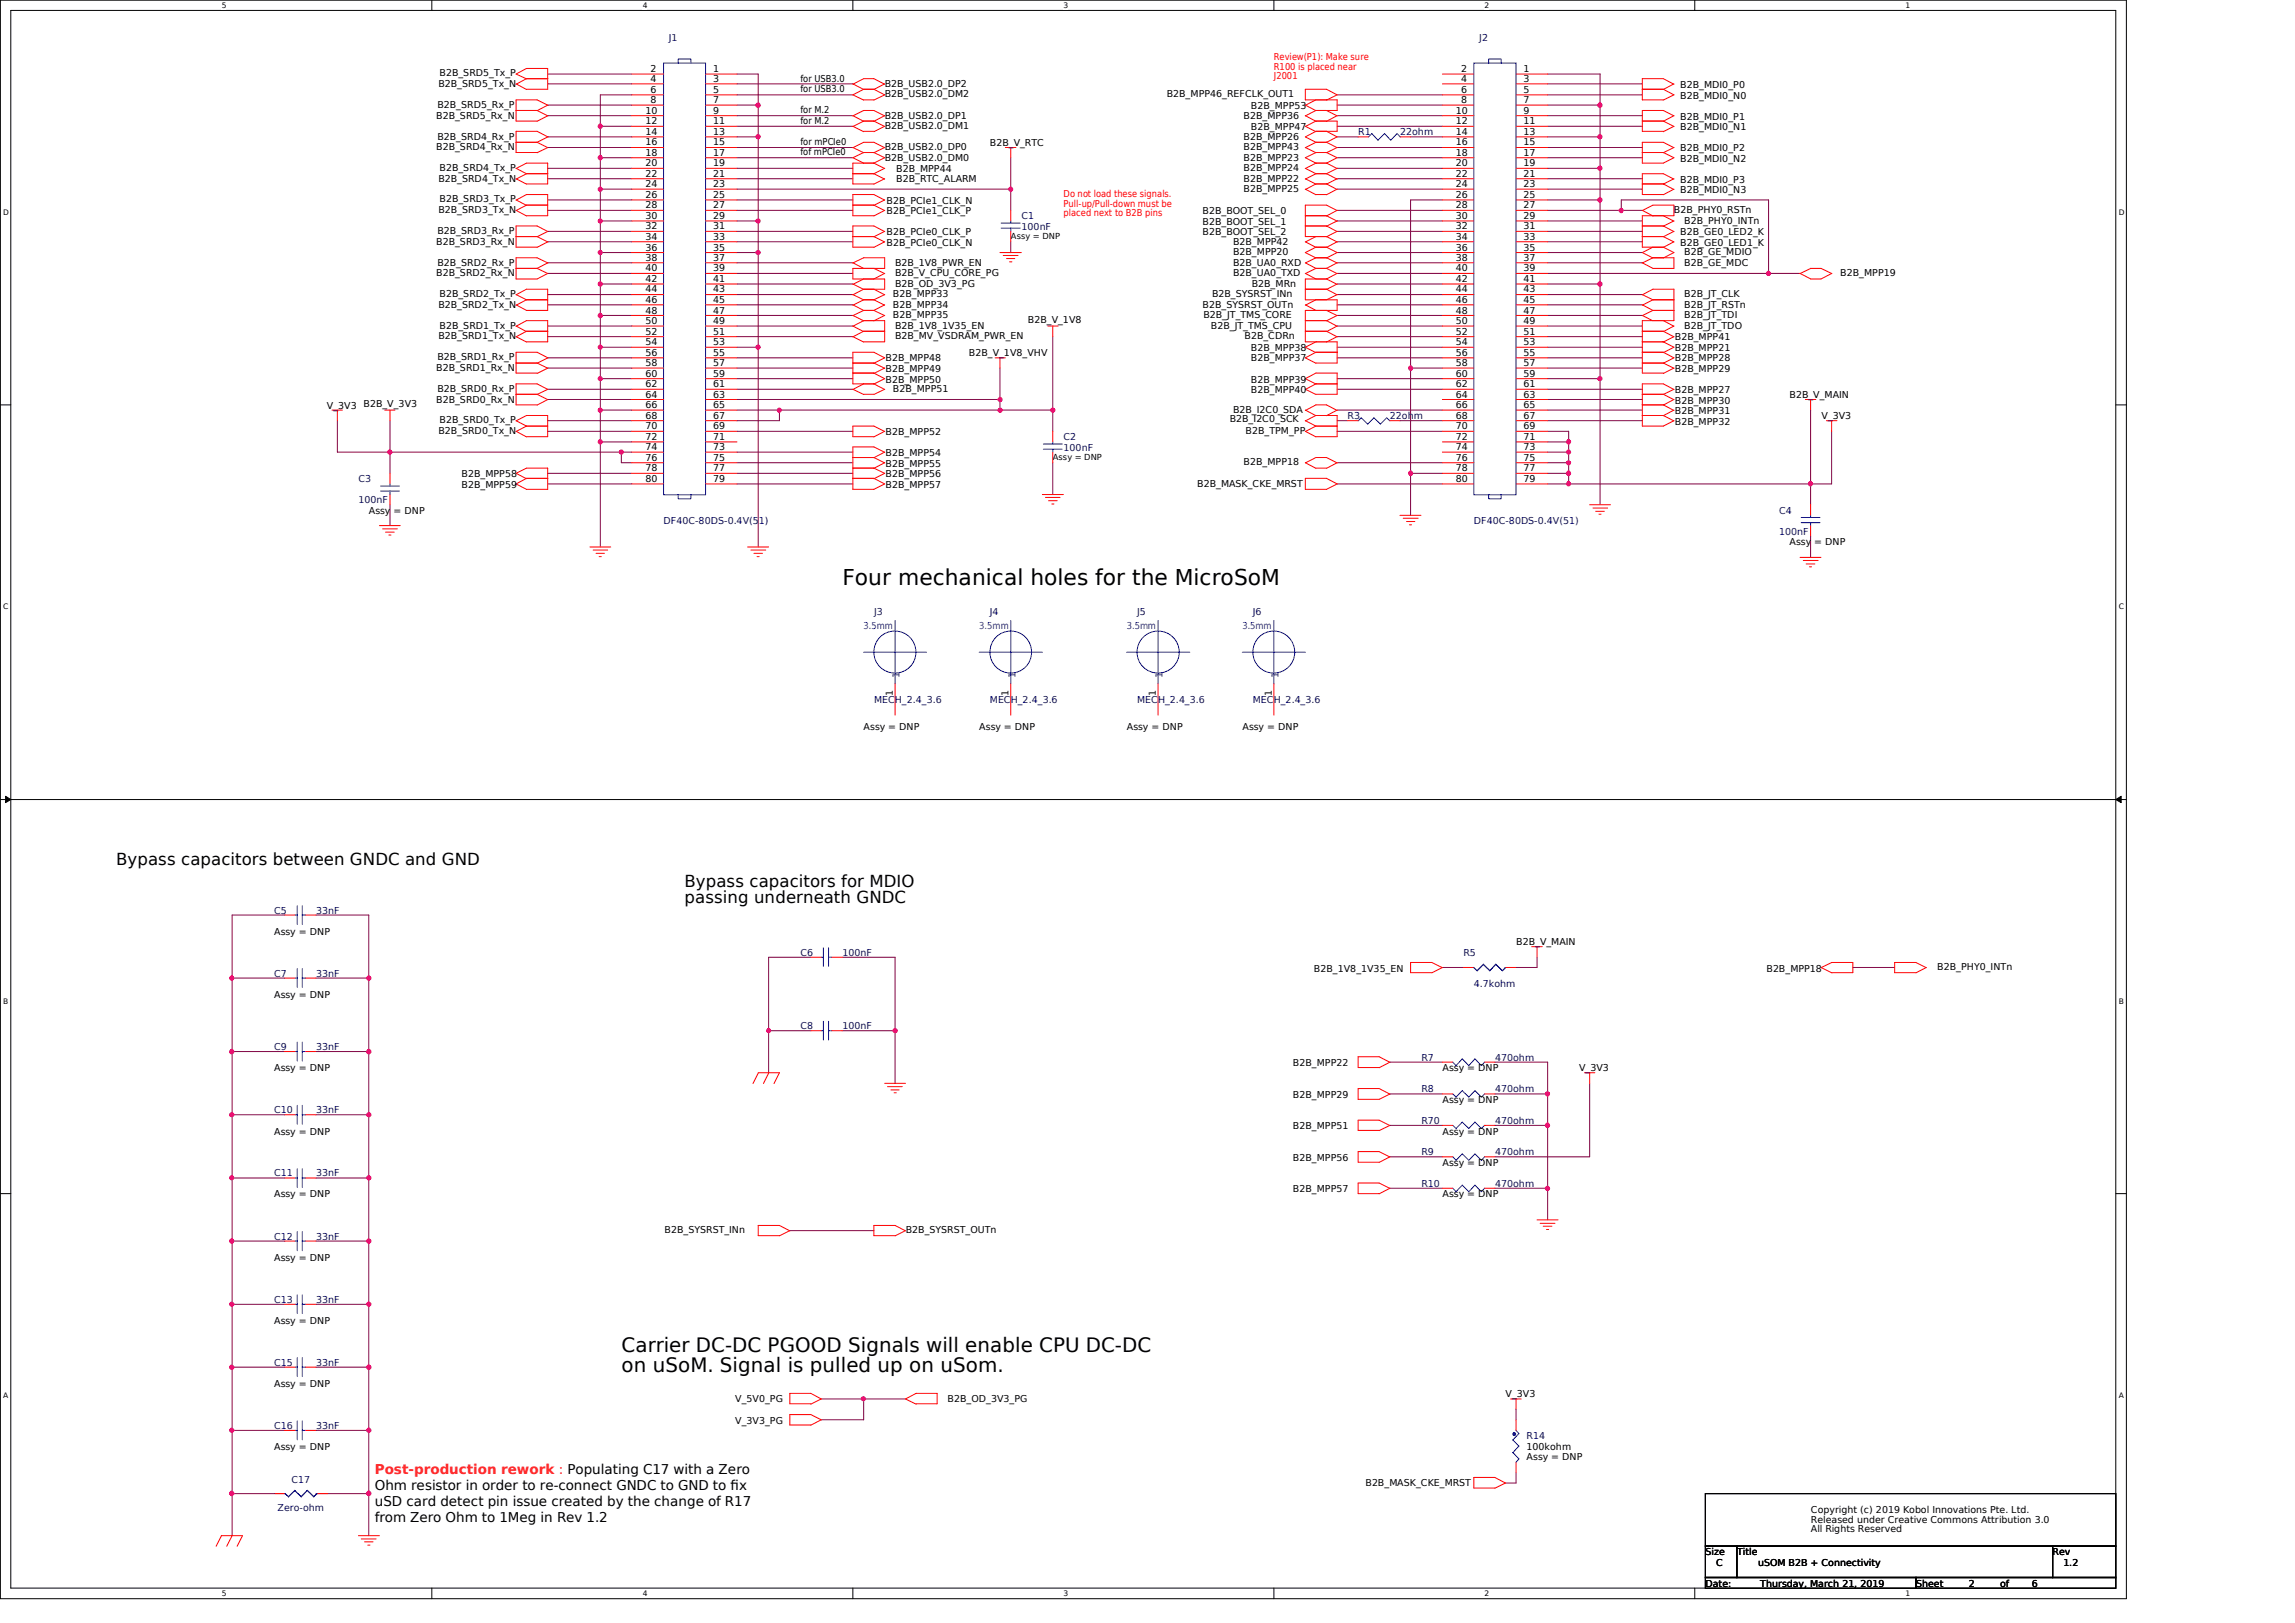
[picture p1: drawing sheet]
<svg xmlns="http://www.w3.org/2000/svg" width="420mm" height="297mm" viewBox="0 0 420 297" stroke-linecap="round" stroke-linejoin="round" font-family="sans-serif">
<defs><g id="words">
<text font-size="4" x="154.2" y="107.1">Four mechanical holes for the MicroSoM</text>
<g font-size="3.6">
<text x="113.7" y="247.4">Carrier DC-DC PGOOD Signals will enable CPU DC-DC</text>
<text x="113.7" y="251.1">on uSoM. Signal is pulled up on uSom.</text>
</g>
<g font-size="3">
<text x="21.3" y="158.3">Bypass capacitors between GNDC and GND</text>
<text x="125.3" y="162.2">Bypass capacitors for MDIO</text>
<text x="125.3" y="165.2">passing underneath GNDC</text>
</g>
<text font-size="2.5" fill="#ed1c24" x="68.6" y="269.8">Post-production rework : Populating C17 with a Zero</text>
<g font-size="2.5">
<text x="68.6" y="272.7">Ohm resistor in order to re-connect GNDC to GND to f</text>
<text x="68.6" y="275.5">uSD card detect pin issue created by the change of R17</text>
<text x="133.7" y="272.7">ix</text>
<text x="68.6" y="278.4">from Zero Ohm to 1Meg in Rev 1.2</text>
</g>
<g font-size="1.7" fill="#000080">
<text x="122.4" y="7.4">J1</text>
<text x="270.7" y="7.4">J2</text>
<text x="248.5" y="24.8">R1</text>
<text x="256.2" y="24.8">22ohm</text>
<text x="186.9" y="40.1">C1</text>
<text x="186.9" y="42.1">100nF</text>
<text x="246.6" y="76.7">R3</text>
<text x="254.4" y="76.7">22ohm</text>
<text x="194.6" y="80.5">C2</text>
<text x="194.6" y="82.5">100nF</text>
<text x="65.6" y="88.3">C3</text>
<text x="65.6" y="92.1">100nF</text>
<text x="121.4" y="96">DF40C-80DS-0.4V(51)</text>
<text x="269.7" y="96">DF40C-80DS-0.4V(51)</text>
<text x="325.6" y="94">C4</text>
<text x="325.6" y="97.9">100nF</text>
<text x="159.9" y="112.5">J3</text>
<text x="181.2" y="112.5">J4</text>
<text x="208.1" y="112.5">J5</text>
<text x="229.3" y="112.5">J6</text>
<text x="159.9" y="128.7">MECH_2.4_3.6</text>
<text x="181.2" y="128.7">MECH_2.4_3.6</text>
<text x="208.1" y="128.7">MECH_2.4_3.6</text>
<text x="229.3" y="128.7">MECH_2.4_3.6</text>
<text x="50.2" y="167.2">C5</text>
<text x="57.9" y="167.2">33nF</text>
<text x="50.2" y="178.7">C7</text>
<text x="57.9" y="178.7">33nF</text>
<text x="146.5" y="174.8">C6</text>
<text x="154.2" y="174.8">100nF</text>
<text x="267.8" y="174.8">R5</text>
<text x="269.7" y="180.6">4.7kohm</text>
<text x="146.5" y="188.3">C8</text>
<text x="154.2" y="188.3">100nF</text>
<text x="50.2" y="192.2">C9</text>
<text x="57.9" y="192.2">33nF</text>
<text x="260.1" y="194.1">R7</text>
<text x="273.6" y="194.1">470ohm</text>
<text x="50.2" y="203.7">C10</text>
<text x="57.9" y="203.7">33nF</text>
<text x="260.1" y="199.9">R8</text>
<text x="273.6" y="199.9">470ohm</text>
<text x="260.1" y="205.7">R70</text>
<text x="273.6" y="205.7">470ohm</text>
<text x="50.2" y="215.3">C11</text>
<text x="57.9" y="215.3">33nF</text>
<text x="260.1" y="211.4">R9</text>
<text x="273.6" y="211.4">470ohm</text>
<text x="260.1" y="217.2">R10</text>
<text x="273.6" y="217.2">470ohm</text>
<text x="50.2" y="226.8">C12</text>
<text x="57.9" y="226.8">33nF</text>
<text x="50.2" y="238.3">C13</text>
<text x="57.9" y="238.3">33nF</text>
<text x="50.2" y="249.9">C15</text>
<text x="57.9" y="249.9">33nF</text>
<text x="50.2" y="261.4">C16</text>
<text x="57.9" y="261.4">33nF</text>
<text x="279.4" y="263.4">R14</text>
<text x="53.3" y="271.4">C17</text>
<text x="50.8" y="276.4">Zero-ohm</text>
</g>
<g font-size="1.7" fill="#f00">
<text x="233.1" y="11">Review(P1): Make sure</text>
<text x="233.1" y="12.8">R100 is placed near</text>
<text x="233.1" y="14.5">J2001</text>
<text x="194.6" y="36.1">Do not load these signals.</text>
<text x="194.6" y="37.8">Pull-up/Pull-down must be</text>
<text x="194.6" y="39.5">placed next to B2B pins</text>
</g>
<g font-size="1.7">
<text x="80.2" y="15.9">B2B_SRD5_Tx_N</text>
<text x="80.4" y="14">B2B_SRD5_Tx_P</text>
<text x="119.1" y="13.1">2</text>
<text x="119.1" y="15">4</text>
<text x="119.1" y="17">6</text>
<text x="130.5" y="13.1">1</text>
<text x="130.5" y="15">3</text>
<text x="130.5" y="17">5</text>
<text x="146.5" y="16.9">for USB3.0</text>
<text x="146.5" y="15">for USB3.0</text>
<text x="161.9" y="15.9">B2B_USB2.0_DP2</text>
<text x="161.9" y="17.8">B2B_USB2.0_DM2</text>
<text x="213.5" y="17.8">B2B_MPP46_REFCLK_OUT1</text>
<text x="267.4" y="13.1">2</text>
<text x="267.4" y="15">4</text>
<text x="267.4" y="17">6</text>
<text x="278.8" y="13.1">1</text>
<text x="278.8" y="15">3</text>
<text x="278.8" y="17">5</text>
<text x="307.5" y="16.1">B2B_MDI0_P0</text>
<text x="79.8" y="21.7">B2B_SRD5_Rx_N</text>
<text x="80" y="19.8">B2B_SRD5_Rx_P</text>
<text x="118.1" y="20.8">10</text>
<text x="118.1" y="22.7">12</text>
<text x="119.1" y="18.9">8</text>
<text x="130.5" y="18.9">7</text>
<text x="130.5" y="20.8">9</text>
<text x="130.5" y="22.7">11</text>
<text x="146.5" y="20.7">for M.2</text>
<text x="146.5" y="22.6">for M.2</text>
<text x="161.9" y="23.6">B2B_USB2.0_DM1</text>
<text x="161.9" y="21.7">B2B_USB2.0_DP1</text>
<text x="227.6" y="21.7">B2B_MPP36</text>
<text x="228.9" y="23.8">B2B_MPP47</text>
<text x="228.9" y="20">B2B_MPP53</text>
<text x="266.4" y="20.8">10</text>
<text x="266.4" y="22.7">12</text>
<text x="267.4" y="18.9">8</text>
<text x="278.8" y="18.9">7</text>
<text x="278.8" y="20.8">9</text>
<text x="278.8" y="22.7">11</text>
<text x="307.5" y="21.9">B2B_MDI0_P1</text>
<text x="307.5" y="23.8">B2B_MDI0_N1</text>
<text x="307.5" y="18">B2B_MDI0_N0</text>
<text x="79.8" y="27.4">B2B_SRD4_Rx_N</text>
<text x="80" y="25.5">B2B_SRD4_Rx_P</text>
<text x="118.1" y="24.6">14</text>
<text x="118.1" y="26.6">16</text>
<text x="118.1" y="28.5">18</text>
<text x="130.5" y="24.6">13</text>
<text x="130.5" y="26.6">15</text>
<text x="130.5" y="28.5">17</text>
<text x="146.5" y="26.5">for mPCIe0</text>
<text x="146.5" y="28.4">fof mPCIe0</text>
<text x="161.9" y="27.4">B2B_USB2.0_DP0</text>
<text x="161.9" y="29.4">B2B_USB2.0_DM0</text>
<text x="181.2" y="26.7">B2B_V_RTC</text>
<text x="227.6" y="29.4">B2B_MPP23</text>
<text x="227.6" y="25.5">B2B_MPP26</text>
<text x="227.6" y="27.4">B2B_MPP43</text>
<text x="266.4" y="24.6">14</text>
<text x="266.4" y="26.6">16</text>
<text x="266.4" y="28.5">18</text>
<text x="278.8" y="24.6">13</text>
<text x="278.8" y="26.6">15</text>
<text x="278.8" y="28.5">17</text>
<text x="307.5" y="27.7">B2B_MDI0_P2</text>
<text x="307.5" y="29.6">B2B_MDI0_N2</text>
<text x="80.2" y="33.2">B2B_SRD4_Tx_N</text>
<text x="80.4" y="31.3">B2B_SRD4_Tx_P</text>
<text x="118.1" y="30.4">20</text>
<text x="118.1" y="32.4">22</text>
<text x="118.1" y="34.3">24</text>
<text x="130.5" y="30.4">19</text>
<text x="130.5" y="32.4">21</text>
<text x="130.5" y="34.3">23</text>
<text x="164" y="31.5">B2B_MPP44</text>
<text x="164" y="33.2">B2B_RTC_ALARM</text>
<text x="227.6" y="33.2">B2B_MPP22</text>
<text x="227.6" y="31.3">B2B_MPP24</text>
<text x="227.6" y="35.2">B2B_MPP25</text>
<text x="266.4" y="30.4">20</text>
<text x="266.4" y="32.4">22</text>
<text x="266.4" y="34.3">24</text>
<text x="278.8" y="30.4">19</text>
<text x="278.8" y="32.4">21</text>
<text x="278.8" y="34.3">23</text>
<text x="307.5" y="33.4">B2B_MDI0_P3</text>
<text x="307.5" y="35.4">B2B_MDI0_N3</text>
<text x="80.2" y="39">B2B_SRD3_Tx_N</text>
<text x="80.4" y="37">B2B_SRD3_Tx_P</text>
<text x="118.1" y="36.2">26</text>
<text x="118.1" y="38.1">28</text>
<text x="118.1" y="40">30</text>
<text x="118.1" y="42">32</text>
<text x="130.5" y="36.2">25</text>
<text x="130.5" y="38.1">27</text>
<text x="130.5" y="40">29</text>
<text x="130.5" y="42">31</text>
<text x="162.2" y="39.2">B2B_PCIe1_CLK_P</text>
<text x="162.2" y="37.3">B2B_PCIe1_CLK_N</text>
<text x="220.1" y="41.1">B2B_BOOT_SEL_1</text>
<text x="220.1" y="39.2">B2B_BOOT_SEL_0</text>
<text x="266.4" y="36.2">26</text>
<text x="266.4" y="38.1">28</text>
<text x="266.4" y="40">30</text>
<text x="266.4" y="42">32</text>
<text x="278.8" y="36.2">25</text>
<text x="278.8" y="38.1">27</text>
<text x="278.8" y="40">29</text>
<text x="278.8" y="42">31</text>
<text x="306.3" y="39">B2B_PHY0_RSTn</text>
<text x="308.2" y="40.9">B2B_PHY0_INTn</text>
<text x="79.8" y="44.8">B2B_SRD3_Rx_N</text>
<text x="80" y="42.8">B2B_SRD3_Rx_P</text>
<text x="118.1" y="43.9">34</text>
<text x="118.1" y="45.9">36</text>
<text x="118.1" y="47.7">38</text>
<text x="130.5" y="43.9">33</text>
<text x="130.5" y="45.9">35</text>
<text x="130.5" y="47.7">37</text>
<text x="162.2" y="43">B2B_PCIe0_CLK_P</text>
<text x="162.2" y="44.9">B2B_PCIe0_CLK_N</text>
<text x="220.1" y="43">B2B_BOOT_SEL_2</text>
<text x="225.6" y="44.8">B2B_MPP42</text>
<text x="225.6" y="46.7">B2B_MPP20</text>
<text x="266.4" y="43.9">34</text>
<text x="266.4" y="45.9">36</text>
<text x="266.4" y="47.7">38</text>
<text x="278.8" y="43.9">33</text>
<text x="278.8" y="45.9">35</text>
<text x="278.8" y="47.7">37</text>
<text x="307.5" y="44.9">B2B_GE0_LED1_K</text>
<text x="307.5" y="43">B2B_GE0_LED2_K</text>
<text x="308.2" y="46.7">B2B_GE_MDIO</text>
<text x="79.8" y="50.6">B2B_SRD2_Rx_N</text>
<text x="80" y="48.6">B2B_SRD2_Rx_P</text>
<text x="118.1" y="49.7">40</text>
<text x="118.1" y="51.6">42</text>
<text x="118.1" y="53.5">44</text>
<text x="130.5" y="49.7">39</text>
<text x="130.5" y="51.6">41</text>
<text x="130.5" y="53.5">43</text>
<text x="163.8" y="50.6">B2B_V_CPU_CORE_PG</text>
<text x="163.8" y="52.5">B2B_OD_3V3_PG</text>
<text x="163.8" y="48.6">B2B_1V8_PWR_EN</text>
<text x="225.6" y="48.6">B2B_UA0_RXD</text>
<text x="225.6" y="50.6">B2B_UA0_TXD</text>
<text x="229.1" y="52.5">B2B_MRn</text>
<text x="266.4" y="49.7">40</text>
<text x="266.4" y="51.6">42</text>
<text x="266.4" y="53.5">44</text>
<text x="278.8" y="49.7">39</text>
<text x="278.8" y="51.6">41</text>
<text x="278.8" y="53.5">43</text>
<text x="308.2" y="48.6">B2B_GE_MDC</text>
<text x="336.8" y="50.6">B2B_MPP19</text>
<text x="80.2" y="56.3">B2B_SRD2_Tx_N</text>
<text x="80.4" y="54.4">B2B_SRD2_Tx_P</text>
<text x="118.1" y="55.5">46</text>
<text x="118.1" y="57.4">48</text>
<text x="118.1" y="59.3">50</text>
<text x="130.5" y="55.5">45</text>
<text x="130.5" y="57.4">47</text>
<text x="130.5" y="59.3">49</text>
<text x="163.4" y="54.4">B2B_MPP33</text>
<text x="163.4" y="56.3">B2B_MPP34</text>
<text x="163.4" y="58.2">B2B_MPP35</text>
<text x="188.1" y="59">B2B_V_1V8</text>
<text x="220.1" y="56.3">B2B_SYSRST_OUTn</text>
<text x="220.2" y="58.2">B2B_JT_TMS_CORE</text>
<text x="221.8" y="54.4">B2B_SYSRST_INn</text>
<text x="266.4" y="55.5">46</text>
<text x="266.4" y="57.4">48</text>
<text x="266.4" y="59.3">50</text>
<text x="278.8" y="55.5">45</text>
<text x="278.8" y="57.4">47</text>
<text x="278.8" y="59.3">49</text>
<text x="308.2" y="54.4">B2B_JT_CLK</text>
<text x="308.2" y="56.3">B2B_JT_RSTn</text>
<text x="308.2" y="58.2">B2B_JT_TDI</text>
<text x="80" y="65.9">B2B_SRD1_Rx_P</text>
<text x="80.2" y="62.1">B2B_SRD1_Tx_N</text>
<text x="80.4" y="60.2">B2B_SRD1_Tx_P</text>
<text x="118.1" y="61.2">52</text>
<text x="118.1" y="63.1">54</text>
<text x="118.1" y="65.1">56</text>
<text x="130.5" y="61.2">51</text>
<text x="130.5" y="63.1">53</text>
<text x="130.5" y="65.1">55</text>
<text x="163.8" y="60.2">B2B_1V8_1V35_EN</text>
<text x="163.8" y="62.1">B2B_MV_VSDRAM_PWR_EN</text>
<text x="177.3" y="65.2">B2B_V_1V8_VHV</text>
<text x="221.6" y="60.2">B2B_JT_TMS_CPU</text>
<text x="227.8" y="62.1">B2B_CDRn</text>
<text x="228.9" y="64.2">B2B_MPP38</text>
<text x="266.4" y="61.2">52</text>
<text x="266.4" y="63.1">54</text>
<text x="266.4" y="65.1">56</text>
<text x="278.8" y="61.2">51</text>
<text x="278.8" y="63.1">53</text>
<text x="278.8" y="65.1">55</text>
<text x="306.5" y="62.3">B2B_MPP41</text>
<text x="306.5" y="64.2">B2B_MPP21</text>
<text x="308.2" y="60.2">B2B_JT_TDO</text>
<text x="79.8" y="67.8">B2B_SRD1_Rx_N</text>
<text x="80" y="71.7">B2B_SRD0_Rx_P</text>
<text x="118.1" y="67">58</text>
<text x="118.1" y="68.9">60</text>
<text x="118.1" y="70.9">62</text>
<text x="130.5" y="67">57</text>
<text x="130.5" y="68.9">59</text>
<text x="130.5" y="70.9">61</text>
<text x="162.1" y="70">B2B_MPP50</text>
<text x="162.1" y="66.1">B2B_MPP48</text>
<text x="162.1" y="68.1">B2B_MPP49</text>
<text x="163.4" y="71.7">B2B_MPP51</text>
<text x="228.9" y="70">B2B_MPP39</text>
<text x="228.9" y="66.1">B2B_MPP37</text>
<text x="228.9" y="71.9">B2B_MPP40</text>
<text x="266.4" y="67">58</text>
<text x="266.4" y="68.9">60</text>
<text x="266.4" y="70.9">62</text>
<text x="278.8" y="67">57</text>
<text x="278.8" y="68.9">59</text>
<text x="278.8" y="70.9">61</text>
<text x="306.5" y="71.9">B2B_MPP27</text>
<text x="306.5" y="66.1">B2B_MPP28</text>
<text x="306.5" y="68.1">B2B_MPP29</text>
<text x="59.8" y="74.8">V_3V3</text>
<text x="66.5" y="74.4">B2B_V_3V3</text>
<text x="79.8" y="73.7">B2B_SRD0_Rx_N</text>
<text x="80.4" y="77.5">B2B_SRD0_Tx_P</text>
<text x="118.1" y="72.8">64</text>
<text x="118.1" y="74.7">66</text>
<text x="118.1" y="76.6">68</text>
<text x="130.5" y="72.8">63</text>
<text x="130.5" y="74.7">65</text>
<text x="130.5" y="76.6">67</text>
<text x="225" y="77.3">B2B_I2C0_SCK</text>
<text x="225.6" y="75.6">B2B_I2C0_SDA</text>
<text x="266.4" y="72.8">64</text>
<text x="266.4" y="74.7">66</text>
<text x="266.4" y="76.6">68</text>
<text x="278.8" y="72.8">63</text>
<text x="278.8" y="74.7">65</text>
<text x="278.8" y="76.6">67</text>
<text x="306.5" y="77.7">B2B_MPP32</text>
<text x="306.5" y="73.8">B2B_MPP30</text>
<text x="306.5" y="75.8">B2B_MPP31</text>
<text x="327.5" y="72.9">B2B_V_MAIN</text>
<text x="333.3" y="76.7">V_3V3</text>
<text x="80.2" y="79.4">B2B_SRD0_Tx_N</text>
<text x="118.1" y="78.5">70</text>
<text x="118.1" y="80.5">72</text>
<text x="118.1" y="82.4">74</text>
<text x="130.5" y="78.5">69</text>
<text x="130.5" y="80.5">71</text>
<text x="130.5" y="82.4">73</text>
<text x="162.1" y="79.6">B2B_MPP52</text>
<text x="162.1" y="83.4">B2B_MPP54</text>
<text x="227.9" y="79.4">B2B_TPM_PP</text>
<text x="266.4" y="78.5">70</text>
<text x="266.4" y="80.5">72</text>
<text x="266.4" y="82.4">74</text>
<text x="278.8" y="78.5">69</text>
<text x="278.8" y="80.5">71</text>
<text x="278.8" y="82.4">73</text>
<text x="84.5" y="89.3">B2B_MPP59</text>
<text x="84.5" y="87.3">B2B_MPP58</text>
<text x="118.1" y="84.3">76</text>
<text x="118.1" y="86.2">78</text>
<text x="118.1" y="88.2">80</text>
<text x="130.5" y="84.3">75</text>
<text x="130.5" y="86.2">77</text>
<text x="130.5" y="88.2">79</text>
<text x="162.1" y="85.4">B2B_MPP55</text>
<text x="162.1" y="89.3">B2B_MPP57</text>
<text x="162.1" y="87.3">B2B_MPP56</text>
<text x="219.1" y="89.1">B2B_MASK_CKE_MRST</text>
<text x="227.6" y="85.2">B2B_MPP18</text>
<text x="266.4" y="84.3">76</text>
<text x="266.4" y="86.2">78</text>
<text x="266.4" y="88.2">80</text>
<text x="278.8" y="84.3">75</text>
<text x="278.8" y="86.2">77</text>
<text x="278.8" y="88.2">79</text>
<text x="67.5" y="94">Assy = DNP</text>
<text x="327.5" y="99.8">Assy = DNP</text>
<text x="163.4" y="127.4" transform="rotate(-90 163.4 127.4)">1</text>
<text x="184.6" y="127.4" transform="rotate(-90 184.6 127.4)">1</text>
<text x="211.5" y="127.4" transform="rotate(-90 211.5 127.4)">1</text>
<text x="232.7" y="127.4" transform="rotate(-90 232.7 127.4)">1</text>
<text x="158" y="133.5">Assy = DNP</text>
<text x="179.2" y="133.5">Assy = DNP</text>
<text x="206.2" y="133.5">Assy = DNP</text>
<text x="227.4" y="133.5">Assy = DNP</text>
<text x="50.2" y="171">Assy = DNP</text>
<text x="277.5" y="172.9">B2B_V_MAIN</text>
<text x="240.5" y="177.8">B2B_1V8_1V35_EN</text>
<text x="323.3" y="177.8">B2B_MPP18</text>
<text x="354.5" y="177.6">B2B_PHY0_INTn</text>
<text x="50.2" y="182.6">Assy = DNP</text>
<text x="50.2" y="196">Assy = DNP</text>
<text x="236.6" y="195.1">B2B_MPP22</text>
<text x="264" y="196">Assy = DNP</text>
<text x="289" y="196">V_3V3</text>
<text x="236.6" y="200.8">B2B_MPP29</text>
<text x="264" y="201.8">Assy = DNP</text>
<text x="50.2" y="207.6">Assy = DNP</text>
<text x="236.6" y="206.6">B2B_MPP51</text>
<text x="264" y="207.6">Assy = DNP</text>
<text x="236.6" y="212.4">B2B_MPP56</text>
<text x="264" y="213.3">Assy = DNP</text>
<text x="50.2" y="219.1">Assy = DNP</text>
<text x="236.6" y="218.2">B2B_MPP57</text>
<text x="264" y="219.1">Assy = DNP</text>
<text x="121.6" y="225.6">B2B_SYSRST_INn</text>
<text x="165.7" y="225.6">B2B_SYSRST_OUTn</text>
<text x="50.2" y="230.7">Assy = DNP</text>
<text x="50.2" y="242.2">Assy = DNP</text>
<text x="50.2" y="253.8">Assy = DNP</text>
<text x="134.5" y="256.6">V_5V0_PG</text>
<text x="173.4" y="256.5">B2B_OD_3V3_PG</text>
<text x="275.5" y="255.7">V_3V3</text>
<text x="134.5" y="260.5">V_3V3_PG</text>
<text x="50.2" y="265.3">Assy = DNP</text>
<text x="279.4" y="265.3">100kohm</text>
<text x="279.4" y="267.2">Assy = DNP</text>
<text x="249.9" y="271.9">B2B_MASK_CKE_MRST</text>
<text x="331.4" y="280.4">All Rights Reserved</text>
<text x="331.4" y="276.9">Copyright (c) 2019 Kobol Innovations Pte. Ltd.</text>
<text x="331.4" y="278.6">Released under Creative Commons Attribution 3.0</text>
<text x="312.1" y="284.6">Size</text>
<text x="314" y="286.5">C</text>
<text x="317.9" y="284.6">Title</text>
<text x="321.7" y="286.5">uSOM B2B + Connectivity</text>
<text x="375.6" y="284.6">Rev</text>
<text x="377.6" y="286.5">1.2</text>
<text x="312.1" y="290.3">Date:</text>
<text x="322.1" y="290.3">Thursday, March 21, 2019</text>
<text x="350.7" y="290.3">Sheet</text>
<text x="360.3" y="290.3">2</text>
<text x="366" y="290.3">of</text>
<text x="371.8" y="290.3">6</text>
</g>
<g font-size="1.7" fill="#00f">
<text x="158" y="115">3.5mm</text>
<text x="179.2" y="115">3.5mm</text>
<text x="206.2" y="115">3.5mm</text>
<text x="227.4" y="115">3.5mm</text>
</g>
<g font-size="1.7" fill="#004080">
<text x="164.6" y="124.1" transform="rotate(-90 164.6 124.1)">1</text>
<text x="185.8" y="124.1" transform="rotate(-90 185.8 124.1)">1</text>
<text x="212.7" y="124.1" transform="rotate(-90 212.7 124.1)">1</text>
<text x="233.9" y="124.1" transform="rotate(-90 233.9 124.1)">1</text>
</g>
<g font-size="1.5">
<text x="185" y="43.7">Assy = DNP</text>
<text x="192.7" y="84.1">Assy = DNP</text>
</g>
<g font-size="1.4">
<text x="40.6" y="1.5">5</text>
<text x="117.6" y="1.5">4</text>
<text x="194.6" y="1.5">3</text>
<text x="271.6" y="1.5">2</text>
<text x="348.7" y="1.5">1</text>
<text x=".6" y="39.3">D</text>
<text x="387.7" y="39.3">D</text>
<text x=".6" y="111.5">C</text>
<text x="387.7" y="111.5">C</text>
<text x=".6" y="183.7">B</text>
<text x="387.7" y="183.7">B</text>
<text x=".6" y="255.8">A</text>
<text x="387.7" y="255.8">A</text>
<text x="40.6" y="292.1">5</text>
<text x="117.6" y="292.1">4</text>
<text x="194.6" y="292.1">3</text>
<text x="271.6" y="292.1">2</text>
<text x="348.7" y="292.1">1</text>
</g>
</g></defs>
<path d="M.1 0h389v292.5h-389zM2 1.9h385.2v288.7h-385.2z" fill="none" stroke="#000" stroke-width=".18"/>
<g fill="#fff">
<path d="M40.5 .2h.8v1.6h-.8z" fill-rule="evenodd"/>
<path d="M40.5 290.8h.8v1.5h-.8z" fill-rule="evenodd"/>
</g>
<path d="M79 0v1.9M79 290.6v1.9" fill="none" stroke="#000" stroke-width=".18"/>
<g fill="#fff">
<path d="M117.6 .2h.8v1.6h-.8z" fill-rule="evenodd"/>
<path d="M117.6 290.8h.8v1.5h-.8z" fill-rule="evenodd"/>
</g>
<path d="M156.1 0v1.9M156.1 290.6v1.9" fill="none" stroke="#000" stroke-width=".18"/>
<g fill="#fff">
<path d="M194.6 .2h.8v1.6h-.8z" fill-rule="evenodd"/>
<path d="M194.6 290.8h.8v1.5h-.8z" fill-rule="evenodd"/>
</g>
<path d="M233.1 0v1.9M233.1 290.6v1.9" fill="none" stroke="#000" stroke-width=".18"/>
<g fill="#fff">
<path d="M271.6 .2h.8v1.6h-.8z" fill-rule="evenodd"/>
<path d="M271.6 290.8h.8v1.5h-.8z" fill-rule="evenodd"/>
</g>
<path d="M310.1 0v1.9M310.1 290.6v1.9" fill="none" stroke="#000" stroke-width=".18"/>
<g fill="#fff">
<path d="M348.7 .2h.8v1.6h-.8z" fill-rule="evenodd"/>
<path d="M348.7 290.8h.8v1.5h-.8z" fill-rule="evenodd"/>
<path d="M.6 38h1v1.6h-1z" fill-rule="evenodd"/>
<path d="M387.7 38h1v1.6h-1z" fill-rule="evenodd"/>
<path d="M.6 110.2h1v1.6h-1z" fill-rule="evenodd"/>
<path d="M387.7 110.2h1v1.6h-1z" fill-rule="evenodd"/>
</g>
<path d="M.1 74.1h1.9M387.2 74.1h1.9" fill="none" stroke="#000" stroke-width=".18"/>
<g fill="#fff">
<path d="M.6 182.3h.9v1.6h-.9z" fill-rule="evenodd"/>
<path d="M387.7 182.3h.9v1.6h-.9z" fill-rule="evenodd"/>
</g>
<path d="M.1 146.3h1.9M1 145.7l1 .6-1 .6zM387.2 146.3l1-.6v1.2zM387.2 146.3h1.9" fill="none" stroke="#000" stroke-width=".18"/>
<path d="M1 145.7l1 .6-1 .6zM387.2 146.3l1-.6v1.2z" fill="#000"/>
<g fill="#fff">
<path d="M.6 254.5h.9v1.6h-.9z" fill-rule="evenodd"/>
<path d="M387.7 254.5h.9v1.6h-.9z" fill-rule="evenodd"/>
</g>
<path d="M2 146.3h385.2M.1 218.4h1.9M387.2 218.4h1.9" fill="none" stroke="#000" stroke-width=".18"/>
<path d="M283.2 48.1h17.3M283.2 46.2h17.3M134.9 75h7.7M192.7 61.6v13.4M244.7 63.5h19.2M244.7 65.5h19.2" fill="none" stroke="#800040" stroke-width=".18"/>
<circle cx="192.7" cy="75.1" r=".38" fill="#f0f"/>
<circle cx="192.7" cy="75.1" r=".38" fill="none" stroke="#f0f" stroke-width=".18"/>
<path d="M183 75h-40.4v2h-7.7" fill="none" stroke="#800040" stroke-width=".18"/>
<circle cx="142.6" cy="75.1" r=".37" fill="#f0f"/>
<circle cx="142.6" cy="75.1" r=".37" fill="none" stroke="#f0f" stroke-width=".18"/>
<path d="M283.2 69.3h9.6v23.1" fill="none" stroke="#800040" stroke-width=".18"/>
<circle cx="292.8" cy="69.3" r=".38" fill="#f0f"/>
<circle cx="292.8" cy="69.3" r=".38" fill="none" stroke="#f0f" stroke-width=".18"/>
<g fill="none" stroke="#800040" stroke-width=".18">
<path d="M134.9 48.1h21.2M134.9 50h21.2M134.9 52h21.2M283.2 53.9h17.3M283.2 55.8h17.3M283.2 57.7h17.3M283.2 59.7h17.3M244.7 71.2h19.2M244.7 78.9h19.2M244.7 69.3h19.2M283.2 61.6h17.3M283.2 63.5h17.3"/>
<path d="M283.2 65.5h17.3M283.2 67.3h17.3M283.2 71.2h17.3M283.2 73.1h17.3M283.2 75h17.3M283.2 77h17.3M109.9 80.9v19.2"/>
</g>
<circle cx="109.8" cy="80.8" r=".38" fill="#f0f"/>
<circle cx="109.8" cy="80.8" r=".38" fill="none" stroke="#f0f" stroke-width=".18"/>
<path d="M185 28.9v5.7M283.2 50h40.4" fill="none" stroke="#800040" stroke-width=".18"/>
<circle cx="323.6" cy="50" r=".38" fill="#f0f"/>
<circle cx="323.6" cy="50" r=".38" fill="none" stroke="#f0f" stroke-width=".18"/>
<path d="M138.7 13.5v5.7M292.8 52v17.3M134.9 78.9h21.2M263.9 67.3h-5.8v19.3" fill="none" stroke="#800040" stroke-width=".18"/>
<circle cx="258.1" cy="86.6" r=".38" fill="#f0f"/>
<circle cx="258.1" cy="86.6" r=".38" fill="none" stroke="#f0f" stroke-width=".18"/>
<circle cx="258.1" cy="67.4" r=".38" fill="#f0f"/>
<circle cx="258.1" cy="67.4" r=".38" fill="none" stroke="#f0f" stroke-width=".18"/>
<path d="M100.2 15.3h15.4M115.6 17.4h-5.7v5.7M134.9 53.9h21.2M134.9 55.8h21.2M134.9 57.7h21.2" fill="none" stroke="#800040" stroke-width=".18"/>
<circle cx="109.8" cy="23.1" r=".39" fill="#f0f"/>
<circle cx="109.8" cy="23.1" r=".39" fill="none" stroke="#f0f" stroke-width=".18"/>
<path d="M100.2 19.2h15.4M100.2 21.2h15.4M100.2 27h15.4M100.2 25h15.4M109.9 28.9h5.7M115.6 23.1h-5.7v11.5M134.9 59.7h21.2M134.9 61.6h21.2" fill="none" stroke="#800040" stroke-width=".18"/>
<circle cx="109.8" cy="28.8" r=".39" fill="#f0f"/>
<circle cx="109.8" cy="28.8" r=".39" fill="none" stroke="#f0f" stroke-width=".18"/>
<path d="M100.2 32.7h15.4M100.2 30.8h15.4M115.6 34.6h-5.7v5.8" fill="none" stroke="#800040" stroke-width=".18"/>
<circle cx="109.8" cy="40.4" r=".37" fill="#f0f"/>
<circle cx="109.8" cy="40.4" r=".37" fill="none" stroke="#f0f" stroke-width=".18"/>
<circle cx="109.8" cy="34.6" r=".37" fill="#f0f"/>
<circle cx="109.8" cy="34.6" r=".37" fill="none" stroke="#f0f" stroke-width=".18"/>
<path d="M100.2 38.5h15.4M100.2 36.6h15.4M100.2 44.2h15.4M115.6 40.4h-5.7v5.8h5.7" fill="none" stroke="#800040" stroke-width=".18"/>
<circle cx="109.8" cy="46.2" r=".37" fill="#f0f"/>
<circle cx="109.8" cy="46.2" r=".37" fill="none" stroke="#f0f" stroke-width=".18"/>
<path d="M100.2 42.3h15.4M100.2 50h15.4M100.2 48.1h15.4M109.9 46.2v11.5M109.9 52h5.7" fill="none" stroke="#800040" stroke-width=".18"/>
<circle cx="109.8" cy="57.7" r=".39" fill="#f0f"/>
<circle cx="109.8" cy="57.7" r=".39" fill="none" stroke="#f0f" stroke-width=".18"/>
<circle cx="109.8" cy="52" r=".38" fill="#f0f"/>
<circle cx="109.8" cy="52" r=".38" fill="none" stroke="#f0f" stroke-width=".18"/>
<path d="M100.2 55.8h15.4M100.2 53.9h15.4M115.6 57.7h-5.7v5.8h5.7M100.2 61.6h15.4" fill="none" stroke="#800040" stroke-width=".18"/>
<circle cx="109.8" cy="63.5" r=".37" fill="#f0f"/>
<circle cx="109.8" cy="63.5" r=".37" fill="none" stroke="#f0f" stroke-width=".18"/>
<path d="M100.2 59.7h15.4M100.2 67.3h15.4M100.2 65.5h15.4M109.9 63.5v11.5M109.9 69.3h5.7" fill="none" stroke="#800040" stroke-width=".18"/>
<circle cx="109.8" cy="75.1" r=".37" fill="#f0f"/>
<circle cx="109.8" cy="75.1" r=".37" fill="none" stroke="#f0f" stroke-width=".18"/>
<circle cx="109.8" cy="69.3" r=".37" fill="#f0f"/>
<circle cx="109.8" cy="69.3" r=".37" fill="none" stroke="#f0f" stroke-width=".18"/>
<path d="M138.7 46.2v17.3M100.2 73.1h15.4M100.2 71.2h15.4M100.2 78.9h15.4M100.2 77h15.4M115.6 75h-5.7v5.9" fill="none" stroke="#800040" stroke-width=".18"/>
<circle cx="138.7" cy="46.2" r=".38" fill="#f0f"/>
<circle cx="138.7" cy="46.2" r=".38" fill="none" stroke="#f0f" stroke-width=".18"/>
<path d="M244.7 17.4h19.2M244.7 19.2h19.2M244.7 34.6h19.2M244.7 32.7h19.2M244.7 30.8h19.2M244.7 28.9h19.2M244.7 27h19.2M244.7 25h3.8M244.7 23.1h19.2M244.7 21.2h19.2M134.9 63.5h3.8v36.6" fill="none" stroke="#800040" stroke-width=".18"/>
<circle cx="138.7" cy="63.5" r=".37" fill="#f0f"/>
<circle cx="138.7" cy="63.5" r=".37" fill="none" stroke="#f0f" stroke-width=".18"/>
<path d="M283.2 38.5h13.5M100.2 86.6h15.4M100.2 88.5h15.4M134.9 86.6h21.2M134.9 88.5h21.2" fill="none" stroke="#800040" stroke-width=".18"/>
<circle cx="296.6" cy="38.5" r=".37" fill="#f0f"/>
<circle cx="296.6" cy="38.5" r=".37" fill="none" stroke="#f0f" stroke-width=".18"/>
<g fill="none" stroke="#800040" stroke-width=".18">
<path d="M134.9 36.6h21.2M134.9 38.5h21.2M134.9 34.6h50.1M134.9 40.4h3.8v5.8M134.9 42.3h21.2M134.9 44.2h21.2M283.2 40.4h17.3M283.2 42.3h17.3M283.2 44.2h17.3M283.2 52h9.6M134.9 69.3h21.2M134.9 67.3h21.2"/>
<path d="M134.9 65.5h21.2M134.9 84.7h21.2M134.9 82.7h21.2"/>
</g>
<circle cx="184.9" cy="34.6" r=".37" fill="#f0f"/>
<circle cx="184.9" cy="34.6" r=".37" fill="none" stroke="#f0f" stroke-width=".18"/>
<path d="M134.9 32.7h21.2M134.9 30.8h21.2M134.9 28.9h21.2M134.9 27h21.2M134.9 25h3.8v15.4" fill="none" stroke="#800040" stroke-width=".18"/>
<circle cx="138.7" cy="40.4" r=".38" fill="#f0f"/>
<circle cx="138.7" cy="40.4" r=".38" fill="none" stroke="#f0f" stroke-width=".18"/>
<circle cx="138.7" cy="25" r=".38" fill="#f0f"/>
<circle cx="138.7" cy="25" r=".38" fill="none" stroke="#f0f" stroke-width=".18"/>
<path d="M134.9 19.2h3.8v5.8M134.9 23.1h21.2M134.9 21.2h21.2M134.9 46.2h3.8" fill="none" stroke="#800040" stroke-width=".18"/>
<circle cx="138.7" cy="19.3" r=".39" fill="#f0f"/>
<circle cx="138.7" cy="19.3" r=".39" fill="none" stroke="#f0f" stroke-width=".18"/>
<path d="M331.3 75v13.5M283.2 86.6h3.9v1.9h-3.9" fill="none" stroke="#800040" stroke-width=".18"/>
<circle cx="287" cy="86.6" r=".39" fill="#f0f"/>
<circle cx="287" cy="86.6" r=".39" fill="none" stroke="#f0f" stroke-width=".18"/>
<path d="M287.1 88.5h44.2" fill="none" stroke="#800040" stroke-width=".18"/>
<circle cx="331.3" cy="88.5" r=".39" fill="#f0f"/>
<circle cx="331.3" cy="88.5" r=".39" fill="none" stroke="#f0f" stroke-width=".18"/>
<circle cx="287" cy="88.5" r=".38" fill="#f0f"/>
<circle cx="287" cy="88.5" r=".38" fill="none" stroke="#f0f" stroke-width=".18"/>
<path d="M283.2 78.9h3.9v2" fill="none" stroke="#800040" stroke-width=".18"/>
<circle cx="287" cy="80.8" r=".38" fill="#f0f"/>
<circle cx="287" cy="80.8" r=".38" fill="none" stroke="#f0f" stroke-width=".18"/>
<path d="M283.2 80.9h3.9v3.8M283.2 82.7h3.9" fill="none" stroke="#800040" stroke-width=".18"/>
<circle cx="287" cy="84.7" r=".37" fill="#f0f"/>
<circle cx="287" cy="84.7" r=".37" fill="none" stroke="#f0f" stroke-width=".18"/>
<circle cx="287" cy="82.7" r=".37" fill="#f0f"/>
<circle cx="287" cy="82.7" r=".37" fill="none" stroke="#f0f" stroke-width=".18"/>
<path d="M71.4 82.7h42.3M244.7 88.5h19.2M283.2 84.7h3.9v1.9" fill="none" stroke="#800040" stroke-width=".18"/>
<circle cx="113.7" cy="82.7" r=".37" fill="#f0f"/>
<circle cx="113.7" cy="82.7" r=".37" fill="none" stroke="#f0f" stroke-width=".18"/>
<circle cx="71.3" cy="82.7" r=".38" fill="#f0f"/>
<circle cx="71.3" cy="82.7" r=".38" fill="none" stroke="#f0f" stroke-width=".18"/>
<g fill="none" stroke="#800040" stroke-width=".18">
<path d="M100.2 13.5h15.4M134.9 13.5h3.8M134.9 15.3h21.2M134.9 17.4h21.2M283.2 13.5h9.6v11.5M283.2 15.3h17.3M283.2 17.4h17.3M283.2 19.2h9.6M244.7 38.5h19.2M283.2 34.6h17.3M283.2 32.7h17.3M283.2 28.9h17.3"/>
<path d="M283.2 27h17.3M283.2 23.1h17.3M283.2 21.2h17.3M244.7 59.7h19.2M244.7 57.7h19.2M244.7 55.8h19.2M244.7 53.9h19.2M244.7 52h19.2M244.7 50h19.2M244.7 48.1h19.2M244.7 46.2h19.2M244.7 44.2h19.2"/>
<path d="M244.7 42.3h19.2M244.7 40.4h19.2M71.4 77v5.7M134.9 71.2h21.2M183 67.3v5.8h-48.1M244.7 61.6h19.2M109.9 80.9h5.7M115.6 82.7h-1.9v2h1.9M263.9 86.6h-5.8v7.7"/>
</g>
<circle cx="292.8" cy="25" r=".39" fill="#f0f"/>
<circle cx="292.8" cy="25" r=".39" fill="none" stroke="#f0f" stroke-width=".18"/>
<circle cx="292.8" cy="19.3" r=".4" fill="#f0f"/>
<circle cx="292.8" cy="19.3" r=".4" fill="none" stroke="#f0f" stroke-width=".18"/>
<path d="M283.2 25h9.6v5.8h-9.6" fill="none" stroke="#800040" stroke-width=".18"/>
<circle cx="292.8" cy="30.8" r=".39" fill="#f0f"/>
<circle cx="292.8" cy="30.8" r=".39" fill="none" stroke="#f0f" stroke-width=".18"/>
<path d="M283.2 36.6h9.6M292.8 30.8v21.2" fill="none" stroke="#800040" stroke-width=".18"/>
<circle cx="292.8" cy="52" r=".39" fill="#f0f"/>
<circle cx="292.8" cy="52" r=".39" fill="none" stroke="#f0f" stroke-width=".18"/>
<circle cx="292.8" cy="36.6" r=".39" fill="#f0f"/>
<circle cx="292.8" cy="36.6" r=".39" fill="none" stroke="#f0f" stroke-width=".18"/>
<path d="M263.9 36.6h-5.8v30.7M61.7 77v5.7h9.7v3.9M183 73.1v1.9M192.7 75v3.9M244.7 75h19.2M244.7 77h1.9M71.4 92.4v3.8M192.7 84.7v5.8M244.7 84.7h19.2M331.3 88.5v3.9M331.3 98.1v3.9" fill="none" stroke="#800040" stroke-width=".18"/>
<circle cx="183" cy="75.1" r=".37" fill="#f0f"/>
<circle cx="183" cy="75.1" r=".37" fill="none" stroke="#f0f" stroke-width=".18"/>
<circle cx="183" cy="73.1" r=".37" fill="#f0f"/>
<circle cx="183" cy="73.1" r=".37" fill="none" stroke="#f0f" stroke-width=".18"/>
<path d="M185 34.6v3.9M258.1 25h5.8M300.5 38.5h-3.8v-1.9h26.9v13.4h5.8M185 44.2v2M183 75h9.7M256.2 77h7.7M335.2 78.9v9.6h-3.9M67.5 179v13.4" fill="none" stroke="#800040" stroke-width=".18"/>
<circle cx="67.5" cy="192.4" r=".4" fill="#f0f"/>
<circle cx="67.5" cy="192.4" r=".4" fill="none" stroke="#f0f" stroke-width=".18"/>
<circle cx="67.5" cy="179" r=".38" fill="#f0f"/>
<circle cx="67.5" cy="179" r=".38" fill="none" stroke="#f0f" stroke-width=".18"/>
<path d="M52.1 179h-9.6v13.4M57.8 179h9.7" fill="none" stroke="#800040" stroke-width=".18"/>
<circle cx="42.4" cy="192.4" r=".39" fill="#f0f"/>
<circle cx="42.4" cy="192.4" r=".39" fill="none" stroke="#f0f" stroke-width=".18"/>
<circle cx="42.4" cy="179" r=".38" fill="#f0f"/>
<circle cx="42.4" cy="179" r=".38" fill="none" stroke="#f0f" stroke-width=".18"/>
<path d="M57.8 192.4h9.7v11.6" fill="none" stroke="#800040" stroke-width=".18"/>
<circle cx="67.5" cy="204" r=".38" fill="#f0f"/>
<circle cx="67.5" cy="204" r=".38" fill="none" stroke="#f0f" stroke-width=".18"/>
<path d="M57.8 204h9.7v23.1M57.8 215.5h9.7" fill="none" stroke="#800040" stroke-width=".18"/>
<circle cx="67.5" cy="227.1" r=".39" fill="#f0f"/>
<circle cx="67.5" cy="227.1" r=".39" fill="none" stroke="#f0f" stroke-width=".18"/>
<circle cx="67.5" cy="215.5" r=".38" fill="#f0f"/>
<circle cx="67.5" cy="215.5" r=".38" fill="none" stroke="#f0f" stroke-width=".18"/>
<path d="M57.8 227.1h9.7v23.1M57.8 238.7h9.7" fill="none" stroke="#800040" stroke-width=".18"/>
<circle cx="67.5" cy="238.6" r=".38" fill="#f0f"/>
<circle cx="67.5" cy="238.6" r=".38" fill="none" stroke="#f0f" stroke-width=".18"/>
<path d="M57.8 250.2h9.7v11.5" fill="none" stroke="#800040" stroke-width=".18"/>
<circle cx="67.5" cy="261.7" r=".39" fill="#f0f"/>
<circle cx="67.5" cy="261.7" r=".39" fill="none" stroke="#f0f" stroke-width=".18"/>
<circle cx="67.5" cy="250.2" r=".4" fill="#f0f"/>
<circle cx="67.5" cy="250.2" r=".4" fill="none" stroke="#f0f" stroke-width=".18"/>
<path d="M57.8 261.7h9.7v19.3M57.8 273.3h9.7" fill="none" stroke="#800040" stroke-width=".18"/>
<circle cx="67.5" cy="273.3" r=".4" fill="#f0f"/>
<circle cx="67.5" cy="273.3" r=".4" fill="none" stroke="#f0f" stroke-width=".18"/>
<path d="M42.5 273.3h9.6" fill="none" stroke="#800040" stroke-width=".18"/>
<circle cx="42.4" cy="273.3" r=".39" fill="#f0f"/>
<circle cx="42.4" cy="273.3" r=".39" fill="none" stroke="#f0f" stroke-width=".18"/>
<path d="M42.5 273.3v7.7M42.5 261.7h9.6" fill="none" stroke="#800040" stroke-width=".18"/>
<circle cx="42.4" cy="261.7" r=".38" fill="#f0f"/>
<circle cx="42.4" cy="261.7" r=".38" fill="none" stroke="#f0f" stroke-width=".18"/>
<path d="M42.5 250.2h9.6M42.5 261.7v11.6" fill="none" stroke="#800040" stroke-width=".18"/>
<circle cx="42.4" cy="250.2" r=".39" fill="#f0f"/>
<circle cx="42.4" cy="250.2" r=".39" fill="none" stroke="#f0f" stroke-width=".18"/>
<path d="M42.5 238.7h9.6M42.5 250.2v11.5" fill="none" stroke="#800040" stroke-width=".18"/>
<circle cx="42.4" cy="238.6" r=".37" fill="#f0f"/>
<circle cx="42.4" cy="238.6" r=".37" fill="none" stroke="#f0f" stroke-width=".18"/>
<path d="M52.1 215.5h-9.6v34.7M42.5 227.1h9.6" fill="none" stroke="#800040" stroke-width=".18"/>
<circle cx="42.4" cy="227.1" r=".38" fill="#f0f"/>
<circle cx="42.4" cy="227.1" r=".38" fill="none" stroke="#f0f" stroke-width=".18"/>
<circle cx="42.4" cy="215.5" r=".38" fill="#f0f"/>
<circle cx="42.4" cy="215.5" r=".38" fill="none" stroke="#f0f" stroke-width=".18"/>
<path d="M42.5 204h9.6" fill="none" stroke="#800040" stroke-width=".18"/>
<circle cx="42.4" cy="204" r=".38" fill="#f0f"/>
<circle cx="42.4" cy="204" r=".38" fill="none" stroke="#f0f" stroke-width=".18"/>
<path d="M52.1 167.4h-9.6v11.6M57.8 167.4h9.7v11.6M52.1 192.4h-9.6v23.1M150.3 256h7.7v3.8h-7.7" fill="none" stroke="#800040" stroke-width=".18"/>
<circle cx="158" cy="255.9" r=".37" fill="#f0f"/>
<circle cx="158" cy="255.9" r=".37" fill="none" stroke="#f0f" stroke-width=".18"/>
<path d="M148.4 175.2h-7.7v21.1M163.8 175.2v13.4M158 256h7.7" fill="none" stroke="#800040" stroke-width=".18"/>
<circle cx="163.8" cy="188.6" r=".38" fill="#f0f"/>
<circle cx="163.8" cy="188.6" r=".38" fill="none" stroke="#f0f" stroke-width=".18"/>
<path d="M154.1 175.2h9.7M140.7 188.6h7.7M154.1 188.6h9.7v9.6M144.5 225.2h15.4" fill="none" stroke="#800040" stroke-width=".18"/>
<circle cx="140.6" cy="188.6" r=".37" fill="#f0f"/>
<circle cx="140.6" cy="188.6" r=".37" fill="none" stroke="#f0f" stroke-width=".18"/>
<path d="M263.9 177h3.9M281.3 175.2v1.8h-3.9M273.5 217.4h9.7v5.8" fill="none" stroke="#800040" stroke-width=".18"/>
<circle cx="283.2" cy="217.4" r=".38" fill="#f0f"/>
<circle cx="283.2" cy="217.4" r=".38" fill="none" stroke="#f0f" stroke-width=".18"/>
<path d="M273.5 211.7h17.4M273.5 200.2h9.7v5.7" fill="none" stroke="#800040" stroke-width=".18"/>
<circle cx="283.2" cy="200.1" r=".38" fill="#f0f"/>
<circle cx="283.2" cy="200.1" r=".38" fill="none" stroke="#f0f" stroke-width=".18"/>
<circle cx="283.2" cy="205.9" r=".39" fill="#f0f"/>
<circle cx="283.2" cy="205.9" r=".39" fill="none" stroke="#f0f" stroke-width=".18"/>
<path d="M339.1 177h7.6M254.3 194.3h9.6M273.5 194.3h9.7v5.9M290.9 198.2v13.5M254.3 211.7h9.6M254.3 217.4h9.6M254.3 200.2h9.6M254.3 205.9h9.6M273.5 205.9h9.7v11.5M277.4 257.8v2M277.4 269.4v2h-2" fill="none" stroke="#800040" stroke-width=".18"/>
<g fill="none" stroke="#f00" stroke-width=".18">
<path d="M94.4 15.3l1.9 1.1M96.3 14.4l-1.9-.9 1.9-1h3.9v3.8h-3.9M96.3 14.4h3.9M96.3 14.4l-1.9 1M100.3 19.3l-2-1h-3.9v3.9h3.9M100.3 19.2l-2 1.1M115.6 13.5h5.8M115.6 15.3h5.8M115.6 17.4h5.8M115.6 19.2h5.8M129.1 13.5h5.8M129.1 15.3h5.8"/>
<path d="M129.1 17.4h5.8M129.1 19.2h5.8M156.1 15.4l1.9-1h1.9l2 1M156.1 15.3l1.9 1.1M158 18.3h1.9M158 18.3l-1.9-.9 1.9-1.1h1.9l2 1.1-2 .9M161.9 15.3l-2 1.1M238.9 19.2l1.9 1.1M240.8 18.3l-1.9 1M242.7 18.3l2-.9-2-1.1h-3.8v2h5.8v1.9h-3.9l-1.9 1 1.9 1M263.9 13.5h5.8M263.9 15.3h5.8"/>
<path d="M263.9 17.4h5.8M263.9 19.2h5.8M277.4 13.5h5.8M277.4 15.3h5.8M277.4 17.4h5.8M277.4 19.2h5.8M300.5 16.3h3.9l1.9 1.1-1.9 .9M306.3 15.4l-1.9-1h-3.9v3.9h3.9M306.3 15.3l-1.9 1.1M94.4 20.2h3.9l2 1-2 1M94.4 26h3.9M94.4 30.8l1.9-1h3.9v3.9h-3.9l-1.9-1"/>
<path d="M94.4 38.5l1.9 1M94.4 30.8l1.9 1M96.3 37.5h3.9M96.3 37.6l-1.9-1 1.9-1h3.9v3.9h-3.9M96.3 31.8h3.9M96.3 37.5l-1.9 1M96.3 31.8l-1.9 1M98.3 26l2-1-2-1h-3.9v3.9h3.9M98.3 26l2 1M100.3 27l-2 .9M115.6 27h5.8M115.6 21.2h5.8"/>
<path d="M115.6 23.1h5.8M115.6 25h5.8M115.6 28.9h5.8M115.6 30.8h5.8M115.6 32.7h5.8M115.6 34.6h5.8M115.6 36.6h5.8M115.6 38.5h5.8M129.1 27h5.8M129.1 21.2h5.8M129.1 23.1h5.8M129.1 25h5.8"/>
<path d="M129.1 28.9h5.8M129.1 30.8h5.8M129.1 32.7h5.8M129.1 34.6h5.8M129.1 36.6h5.8M129.1 38.5h5.8M156.1 23.1l1.9-.9h1.9l2 .9M156.1 37.5h3.8M156.1 23.1l1.9 1M156.1 27l1.9-1h1.9l2 1M156.1 27l1.9 .9M156.1 31.8h3.8"/>
<path d="M158 24h1.9M158 22.2l-1.9-1 1.9-1h1.9l2 1-2 1M158 29.8l-1.9-.9 1.9-1h1.9l2 1-2 .9M159.9 37.6l2-1-2-1h-3.8v3.9h3.8M159.9 29.8h-3.8v3.9h3.8l2-1M159.9 29.8l2 1M159.9 31.8l2 1M159.9 37.5l2 1M161.9 23.1l-2 1M161.9 27l-2 .9M161.9 30.8l-2 1M161.9 38.5l-2 1"/>
<path d="M184 27h1.9M185 27v1.9M185 38.5v1.9M238.9 23.1l1.9-.9h3.9v1.8h-3.9l-1.9 1 1.9 1M238.9 23.1l1.9 1M238.9 39.5h3.8l2 1M238.9 32.7l1.9 1M238.9 30.8l1.9 1M238.9 34.6l1.9 1M238.9 27l1.9 .9M240.8 26h1.9M240.8 29.8l-1.9-.9 1.9-1h1.9l2 1-2 .9"/>
<path d="M240.8 29.8h1.9M240.8 33.7h1.9M240.8 31.8h1.9M240.8 31.8l-1.9 1M240.8 29.8l-1.9 1M240.8 35.6h1.9M240.8 33.7l-1.9 1M240.8 26l-1.9 1M242.7 31.8l2 1M242.7 29.8l2 1M242.7 33.7l2 1M242.7 24l2 1-2 1"/>
<path d="M242.7 20.2l2 1-2 1M242.7 26l2 1M244.7 38.5l-2-1h-3.8v5.8h3.8l2 1M244.7 32.7l-2 1M244.7 30.8l-2 1M244.7 34.6l-2 1M244.7 27l-2 .9M244.7 38.5l-2 1M248.5 25h1.9M256.2 25h1.9M263.9 27h5.8M263.9 21.2h5.8"/>
<path d="M263.9 23.1h5.8M263.9 25h5.8M263.9 28.9h5.8M263.9 30.8h5.8M263.9 32.7h5.8M263.9 34.6h5.8M263.9 36.6h5.8M263.9 38.5h5.8M277.4 27h5.8M277.4 21.2h5.8M277.4 23.1h5.8M277.4 25h5.8"/>
<path d="M277.4 28.9h5.8M277.4 30.8h5.8M277.4 32.7h5.8M277.4 34.6h5.8M277.4 36.6h5.8M277.4 38.5h5.8M300.5 38.5l2-1h3.8v2h-5.8v5.7h3.9M300.5 22.2h3.9l1.9 .9M300.5 38.5l2 1M300.5 33.7h3.9M304.4 22.2l1.9-1-1.9-1h-3.9v3.8h3.9M304.4 39.5l1.9 1"/>
<path d="M304.4 33.7l1.9 1M306.3 27l-1.9-1h-3.9v3.8h3.9l1.9-.9-1.9-1h-3.9M306.3 32.8l-1.9-1h-3.9v3.8h3.9M306.3 32.7l-1.9 1M306.3 34.6l-1.9 1M306.3 27l-1.9 .9M306.3 23.1l-1.9 1M94.4 49.1h3.9M94.4 53.9l1.9-1h3.9v3.9h-3.9l-1.9-1M94.4 59.7l1.9-1h3.9v3.8h-3.9M94.4 43.3h3.9l2 1M94.4 59.7l1.9 1"/>
<path d="M94.4 53.9l1.9 1M96.3 54.9h3.9M96.3 54.9l-1.9 .9M98.3 49.1l2 1M100.3 48.1l-2-.9h-3.9v3.8h3.9l2-1M100.3 42.4l-2-1.1h-3.9v3.9h3.9l2-1M100.3 48.1l-2 1M100.3 42.3l-2 1M115.6 59.7h5.8M115.6 46.2h5.8M115.6 40.4h5.8M115.6 42.3h5.8"/>
<path d="M115.6 44.2h5.8M115.6 48.1h5.8M115.6 50h5.8M115.6 52h5.8M115.6 53.9h5.8M115.6 55.8h5.8M115.6 57.7h5.8M129.1 59.7h5.8M129.1 46.2h5.8M129.1 40.4h5.8M129.1 42.3h5.8M129.1 44.2h5.8"/>
<path d="M129.1 48.1h5.8M129.1 50h5.8M129.1 52h5.8M129.1 53.9h5.8M129.1 55.8h5.8M129.1 57.7h5.8M156.1 48.1l1.9-.9h3.9v1.9h-5.8v1.9h5.8v1.9h-3.9M156.1 59.7l1.9 1M156.1 59.7l1.9-1h3.9v3.8h-3.9M156.1 52l1.9 1M156.1 48.1l1.9 1M156.1 53.9l1.9 1"/>
<path d="M156.1 55.8l1.9 1M156.1 43.3h3.8l2 1M158 51l-1.9 1M158 54.9h1.9M158 56.8h1.9M158 52.9l-1.9 1M158 54.9l-1.9 .9M158 56.8l-1.9 .9 1.9 1M159.9 49.1l2 1M159.9 52.9l2 1M159.9 54.9l2 .9M159.9 56.8l2 .9-2 1"/>
<path d="M161.9 42.4l-2-1.1h-3.8v3.9h3.8l2-1M161.9 50l-2 1M161.9 53.9l-2 1M161.9 55.8l-2 1M161.9 42.3l-2 1M183 46.2h3.9M183.6 46.7h2.7M184.2 47.3h1.5M184.7 47.9h.5M185 42.3v1.9M191.7 59.7h1.9M192.7 59.7v1.9"/>
<path d="M238.9 48.1l1.9-.9h1.9l2 .9M238.9 58.7h3.8l2 1M238.9 52.9h3.8M238.9 55.8l1.9 1M238.9 48.1l1.9 1M238.9 50l1.9 1M238.9 41.3h3.8l2 1.1M238.9 44.2l1.9 1.1M240.8 45.2h1.9M240.8 49.1h1.9M240.8 54.9l-1.9 .9M240.8 49.1l-1.9 1"/>
<path d="M240.8 43.3l-1.9 1M240.8 45.2l-1.9 1 1.9 1M242.7 51h-3.8v3.9h5.8v1.9h-5.8v5.7h5.8v3.9h-3.9M242.7 56.8l2 .9-2 1M242.7 51l2 1M242.7 52.9l2 1M242.7 49.1l2 1M242.7 45.2l2 1-2 1M244.7 59.7l-2 1M244.7 52l-2 1M244.7 53.9l-2 1M244.7 48.1l-2 1"/>
<path d="M244.7 50l-2 1M244.7 40.4l-2 1M244.7 42.3l-2 1M244.7 44.2l-2 1.1M263.9 59.7h5.8M263.9 46.2h5.8M263.9 40.4h5.8M263.9 42.3h5.8M263.9 44.2h5.8M263.9 48.1h5.8M263.9 50h5.8M263.9 52h5.8"/>
<path d="M263.9 53.9h5.8M263.9 55.8h5.8M263.9 57.7h5.8M277.4 59.7h5.8M277.4 46.2h5.8M277.4 40.4h5.8M277.4 42.3h5.8M277.4 44.2h5.8M277.4 48.1h5.8M277.4 50h5.8M277.4 52h5.8M277.4 53.9h5.8"/>
<path d="M277.4 55.8h5.8M277.4 57.7h5.8M300.5 48.1l2 1h3.8v-1.9h-3.8l-2 .9M300.5 53.9l2-1h3.8v5.8h-5.8v9.6h3.9M300.5 53.9l2 1M300.5 55.8l2 1M300.5 41.3h3.9l1.9 1.1M300.5 43.3h3.9l1.9 1M302.5 45.2l-2 1 2 1M302.5 54.9h3.8M302.5 56.8h3.8M302.5 54.9l-2 .9"/>
<path d="M302.5 56.8l-2 .9 2 1M304.4 45.2l1.9 1-1.9 1M304.4 58.7l1.9 1M306.3 59.7l-1.9 1M306.3 40.4l-1.9 1M306.3 44.2l-1.9 1.1M306.3 42.3l-1.9 1M329.4 50l2 1M331.3 49.1h1.9l2 1M331.4 49.1l-2 1M335.2 50l-2 1h-1.9M60.7 75h2"/>
<path d="M61.7 75v2M70.4 75h1.9M71.4 75v2M94.4 72.1h3.9l2 1M94.4 66.4h3.9l2 1M94.4 61.6l1.9 1M96.3 78l-1.9-1 1.9-1h3.9v3.9h-3.9l-1.9-1M96.3 78h3.9M96.3 78l-1.9 1M98.3 66.5l2-1-2-1h-3.9v3.8h3.9M100.2 60.6h-3.9l-1.9 1M100.3 71.3l-2-1.1h-3.9v3.9h3.9"/>
<path d="M100.3 67.3l-2 1M100.3 71.2l-2 1M100.3 73.1l-2 1M115.6 75h5.8M115.6 73.1h5.8M115.6 65.5h5.8M115.6 77h5.8M115.6 61.6h5.8M115.6 63.5h5.8M115.6 67.3h5.8M115.6 69.3h5.8M115.6 71.2h5.8"/>
<path d="M115.6 78.9h5.8M129.1 75h5.8M129.1 73.1h5.8M129.1 65.5h5.8M129.1 77h5.8M129.1 61.6h5.8M129.1 63.5h5.8M129.1 67.3h5.8M129.1 69.3h5.8M129.1 71.2h5.8M129.1 78.9h5.8M156.1 61.6l1.9 1"/>
<path d="M156.1 71.2l1.9 1M156.1 68.3h3.8l2 1-2 1M156.1 66.4h3.8l2 1M158 72.1h1.9M158 70.2l-1.9 1.1M159.9 66.5l2-1-2-1h-3.8v5.7h3.8l2 1.1M161.9 78.9l-2 1h-3.8v-1.9h3.8l2 1M161.9 60.6h-3.9l-1.9 1M161.9 71.2l-2 1M161.9 67.3l-2 1M182.1 65.5h1.9M183 65.5v1.8"/>
<path d="M192.7 78.9v2M238.9 75.1l1.9-1h1.9l2 1M238.9 75l1.9 1.1M238.9 60.6h3.8l2 1M238.9 71.2l1.9 1M240.8 70.3l-1.9-1 1.9-1h3.9v3.8h-3.9M240.8 78l-1.9-1 1.9-1h3.9v3.9h-3.9l-1.9-1M240.8 78h3.9M240.8 78l-1.9 1M240.8 62.5l-1.9 1 1.9 1M244.7 75l-2 1.1M244.7 61.6l-2 1"/>
<path d="M244.7 70.2h-3.9l-1.9 1.1M244.7 64.5h-3.9l-1.9 1 1.9 1M246.6 77h1.9M254.3 77h1.9M263.9 75h5.8M263.9 73.1h5.8M263.9 65.5h5.8M263.9 77h5.8M263.9 61.6h5.8M263.9 63.5h5.8M263.9 67.3h5.8M263.9 69.3h5.8"/>
<path d="M263.9 71.2h5.8M263.9 78.9h5.8M277.4 75h5.8M277.4 73.1h5.8M277.4 65.5h5.8M277.4 77h5.8M277.4 61.6h5.8M277.4 63.5h5.8M277.4 67.3h5.8M277.4 69.3h5.8M277.4 71.2h5.8M277.4 78.9h5.8"/>
<path d="M300.5 74.1h3.9l1.9 1M300.5 60.6h3.9l1.9 1M300.5 62.5h3.9l1.9 1-1.9 1M300.5 72.1h3.9l1.9 1M300.5 64.5h3.9l1.9 1-1.9 1M300.5 66.4h3.9l1.9 1M306.3 71.3l-1.9-1.1h-3.9v7.8h3.9l1.9-1-1.9-1h-3.9M306.3 73.1l-1.9 1M306.3 75l-1.9 1.1M306.3 71.2l-1.9 1M306.3 61.6l-1.9 1M306.3 67.3l-1.9 1"/>
<path d="M330.4 73.1h1.9M331.3 73.1v1.9M334.2 77h2M335.2 77v1.9M69.4 96.2h3.8M70 96.8h2.7M70.6 97.4h1.5M71.2 97.9h.3M71.4 86.6v1.9M71.4 90.5v1.9M100.2 87.5h-3.9l-1.9 1 1.9 1h3.9v-3.8h-3.9l-1.9 .9 1.9 1M115.6 80.9h5.8"/>
<path d="M115.6 82.7h5.8M115.6 84.7h5.8M115.6 86.6h5.8M115.6 88.5h5.8M129.1 80.9h5.8M129.1 82.7h5.8M129.1 84.7h5.8M129.1 86.6h5.8M129.1 88.5h5.8M156.1 83.7h3.8l2 1M156.1 85.7h3.8l2 .9-2 1M161.9 82.8l-2-1h-3.8v7.7h3.8l2-1-2-1h-3.8"/>
<path d="M161.9 84.7l-2 1M161.9 82.7l-2 1.1M190.7 90.5h3.9M191.3 91h2.7M191.9 91.6h1.6M192.5 92.2h.4M192.7 82.7v2M238.9 87.5h3.8l2 1-2 1h-3.8zM238.9 84.7l1.9-1h1.9l2 1M238.9 84.7l1.9 1M240.8 85.7h1.9M244.7 84.7l-2 1"/>
<path d="M256.2 94.3h3.8M256.8 94.8h2.7M257.4 95.4h1.5M257.9 96h.4M263.9 80.9h5.8M263.9 82.7h5.8M263.9 84.7h5.8M263.9 86.6h5.8M263.9 88.5h5.8M277.4 80.9h5.8M277.4 82.7h5.8M277.4 84.7h5.8"/>
<path d="M277.4 86.6h5.8M277.4 88.5h5.8M290.9 92.4h3.8M291.5 93h2.7M292 93.6h1.6M292.6 94.1h.4M331.3 92.4v1.9M331.3 96.2v1.9M107.9 100.1h3.9M108.5 100.6h2.7M109.1 101.2h1.5M109.6 101.8h.4"/>
<path d="M136.8 100.1h3.9M137.4 100.6h2.7M138 101.2h1.5M138.5 101.8h.4M329.4 102h3.8M330 102.6h2.7M330.5 103.2h1.6M331.1 103.7h.4M163.8 125.1v5.7M185 125.1v5.7M211.9 125.1v5.7M233.1 125.1v5.7"/>
<path d="M52.1 179h1.9M52.1 167.4h1.9M55.9 179h1.9M55.9 167.4h1.9M148.4 175.2h1.9M152.2 175.2h1.9M262 178h-3.9v-1.9h3.9l1.9 1-1.9 .9M267.8 177h1.9M275.4 177h2M280.3 173.2h1.9M281.3 173.2v2M335.2 176.1h3.9v1.9h-3.9"/>
<path d="M335.2 176.1l-2 1 2 .9M350.6 178h-3.9v-1.9h3.9l1.9 1-1.9 .9M52.1 192.4h1.9M55.9 192.4h1.9M138.7 196.3h3.9l-1 2M138.8 196.3l-1 2M140.7 196.3l-1 2M148.4 188.6h1.9M152.2 188.6h1.9M161.9 198.2h3.8M162.4 198.8h2.7M163 199.4h1.5"/>
<path d="M163.6 200h.4M254.4 194.4l-2-1h-3.9v1.9h3.9M254.4 194.3l-2 1.1M263.9 194.3h2M271.6 194.3h1.9M289.9 196.3h2M290.9 196.3v1.9M52.1 215.5h1.9M52.1 204h1.9M55.9 215.5h1.9M55.9 204h1.9M254.4 217.5l-2-1h-3.9v1.9h3.9"/>
<path d="M254.4 217.4l-2 1M254.4 200.2l-2 1h-3.9v-2h3.9l2 1M254.4 206l-2-1h-3.9v1.8h3.9M254.4 211.7l-2-1h-3.9v2h3.9M254.4 211.7l-2 1M254.4 205.9l-2 1M263.9 217.4h2M263.9 211.7h2M263.9 200.2h2M263.9 205.9h2M271.6 217.4h1.9M271.6 211.7h1.9"/>
<path d="M271.6 200.2h1.9M271.6 205.9h1.9M52.1 227.1h1.9M52.1 238.7h1.9M55.9 227.1h1.9M55.9 238.7h1.9M144.5 225.2l-1.9-1h-3.9v1.9h3.9M144.5 225.2l-1.9 .9M165.7 225.2l-1.9-1h-3.9v1.9h3.9M165.7 225.2l-1.9 .9M281.3 223.2h3.8M281.8 223.8h2.8"/>
<path d="M282.4 224.4h1.6M283 225h.4M148.4 256.9h-3.9v-1.9h3.9l1.9 1-1.9 .9M167.6 256.9h3.9v-1.9h-3.9l-1.9 1 1.9 .9M276.4 256h2M277.4 256v1.8M52.1 261.7h1.9M55.9 261.7h1.9M148.4 260.7h-3.9v-1.9h3.9l1.9 1-1.9 1M269.7 270.3h3.8l2 1.1-2 .9h-3.8zM40.5 281h3.8M40.5 281l-1 1.9"/>
<path d="M42.5 281l-1 1.9M44.4 281l-1 1.9M65.6 281h3.8M66.1 281.6h2.7M66.7 282.1h1.6M67.3 282.7h.4"/>
</g>
<path d="M312.1 273.3h75.1v9.6h-75.1zM312.1 282.9h5.8v5.8h-5.8zM312.1 288.6h38.5v2h-38.5zM317.8 282.9h57.8v5.8h-57.8zM350.6 288.6h36.6v2h-36.6zM375.6 282.9h11.6v5.8h-11.6z" fill="none" stroke="#000" stroke-width=".18"/>
<g fill="none" stroke="#00f" stroke-width=".18">
<path d="M121.4 11.5h7.7v79h-7.7zM124.1 11.6v-.8h2.3v.8M269.7 11.5h7.7v79h-7.7zM272.4 11.6v-.8h2.3v.8M250.4 25l.6-.6 1.2 1.2 1.2-1.2 1.1 1.2 1.2-1.2 .5 .6M183.2 41.7h3.5M183.2 40.8h3.5M185 40.4v.4M185 41.7v.6M248.5 77l.6-.6 1.2 1.2M250.3 77.6l1.1-1.2 1.2 1.2M254.4 77l-.6-.6-1.2 1.2"/>
<path d="M69.6 89.9h3.5M69.6 88.9h3.5M71.4 88.5v.4M71.4 89.9v.6M124.1 90.5v.8h2.3v-.8M190.9 82.2h3.5M190.9 81.2h3.5M192.7 80.9v.3M192.7 82.2v.5M272.4 90.5v.8h2.3v-.8M329.6 95.6h3.5M329.6 94.7h3.5"/>
<path d="M331.3 94.3v.4M331.3 95.6v.6M158 119.3h11.5M163.8 113.5v11.6M179.2 119.3h11.5M185 113.5v11.6M206.2 119.3h11.5M211.9 113.5v11.6M227.3 119.3h11.6M233.1 113.5v11.6M54 179h.4M54 167.4h.4"/>
<path d="M54.4 165.7v3.5M54.4 177.2v3.5M55.3 179h.6M55.3 165.7v3.5M55.3 177.2v3.5M55.3 167.4h.6M150.3 175.2h.4M150.7 173.4v3.4M151.6 173.4v3.4M151.6 175.2h.6M271.4 176.4l1.2 1.2 1.1-1.2 1.2 1.2 .6-.6M271.5 176.4l-1.2 1.2-.6-.6"/>
<path d="M54 192.4h.4M54.4 190.7v3.4M55.3 190.7v3.4M55.3 192.4h.6M150.3 188.6h.4M150.7 186.9v3.4M151.6 188.6h.6M151.6 186.9v3.4M265.9 194.3l.6 .7 1.1-1.3 1.2 1.3 1.1-1.3 1.2 1.3 .6-.7M54 215.5h.4M54 204h.4M54.4 202.2v3.5"/>
<path d="M54.4 213.9v3.4M55.3 202.2v3.5M55.3 213.9v3.4M55.3 215.5h.6M55.3 204h.6M265.9 217.4l.6 .7 1.1-1.2 1.2 1.2 1.1-1.2 1.2 1.2 .6-.7M265.9 211.7l.6 .6 1.1-1.2 1.2 1.2 1.1-1.2 1.2 1.2 .6-.6M265.9 200.2l.6 .5 1.1-1.1 1.2 1.1 1.1-1.1 1.2 1.1 .6-.5M265.9 205.9l.6 .6 1.1-1.2 1.2 1.2 1.1-1.2 1.2 1.2 .6-.6M54 227.1h.4M54 238.7h.4M54.4 225.4v3.4"/>
<path d="M54.4 236.9v3.4M55.3 225.4v3.4M55.3 236.9v3.4M55.3 227.1h.6M55.3 238.7h.6M54.4 260v3.5M55.3 260v3.5M54 261.7h.4M55.3 261.7h.6M276.8 263.5l1.2 1.1M276.8 265.7l1.2 1.2-.6 .6M277.4 261.7l.6 .6-1.2 1.2"/>
<path d="M278 264.6l-1.2 1.2"/>
<circle cx="163.8" cy="119.3" r="3.9"/>
<circle cx="184.9" cy="119.3" r="3.8"/>
<circle cx="211.9" cy="119.3" r="3.9"/>
<circle cx="233.1" cy="119.3" r="3.8"/>
</g>
<circle cx="277.1" cy="262.4" r=".27" fill="#00f"/>
<g fill="none" stroke="#00f" stroke-width=".18">
<path d="M54 250.2h.4M54.4 248.4v3.5M55.3 250.2h.6M55.3 248.4v3.5"/>
<circle cx="277.1" cy="262.4" r=".27"/>
</g>
<path d="M52.1 250.2h1.9M55.9 250.2h1.9M277.4 259.8v1.9M277.4 267.5v1.9" fill="none" stroke="#f00" stroke-width=".18"/>
<circle cx="192.7" cy="75.1" r=".38" fill="#f0f"/>
<circle cx="192.7" cy="75.1" r=".38" fill="none" stroke="#f0f" stroke-width=".18"/>
<circle cx="142.6" cy="75.1" r=".37" fill="#f0f"/>
<circle cx="142.6" cy="75.1" r=".37" fill="none" stroke="#f0f" stroke-width=".18"/>
<circle cx="292.8" cy="69.3" r=".38" fill="#f0f"/>
<circle cx="292.8" cy="69.3" r=".38" fill="none" stroke="#f0f" stroke-width=".18"/>
<circle cx="109.8" cy="80.8" r=".38" fill="#f0f"/>
<circle cx="109.8" cy="80.8" r=".38" fill="none" stroke="#f0f" stroke-width=".18"/>
<circle cx="323.6" cy="50" r=".38" fill="#f0f"/>
<circle cx="323.6" cy="50" r=".38" fill="none" stroke="#f0f" stroke-width=".18"/>
<circle cx="258.1" cy="86.6" r=".38" fill="#f0f"/>
<circle cx="258.1" cy="86.6" r=".38" fill="none" stroke="#f0f" stroke-width=".18"/>
<circle cx="258.1" cy="67.4" r=".38" fill="#f0f"/>
<circle cx="258.1" cy="67.4" r=".38" fill="none" stroke="#f0f" stroke-width=".18"/>
<circle cx="109.8" cy="23.1" r=".39" fill="#f0f"/>
<circle cx="109.8" cy="23.1" r=".39" fill="none" stroke="#f0f" stroke-width=".18"/>
<circle cx="109.8" cy="28.8" r=".39" fill="#f0f"/>
<circle cx="109.8" cy="28.8" r=".39" fill="none" stroke="#f0f" stroke-width=".18"/>
<circle cx="109.8" cy="40.4" r=".37" fill="#f0f"/>
<circle cx="109.8" cy="40.4" r=".37" fill="none" stroke="#f0f" stroke-width=".18"/>
<circle cx="109.8" cy="34.6" r=".37" fill="#f0f"/>
<circle cx="109.8" cy="34.6" r=".37" fill="none" stroke="#f0f" stroke-width=".18"/>
<circle cx="109.8" cy="46.2" r=".37" fill="#f0f"/>
<circle cx="109.8" cy="46.2" r=".37" fill="none" stroke="#f0f" stroke-width=".18"/>
<circle cx="109.8" cy="57.7" r=".39" fill="#f0f"/>
<circle cx="109.8" cy="57.7" r=".39" fill="none" stroke="#f0f" stroke-width=".18"/>
<circle cx="109.8" cy="52" r=".38" fill="#f0f"/>
<circle cx="109.8" cy="52" r=".38" fill="none" stroke="#f0f" stroke-width=".18"/>
<circle cx="109.8" cy="63.5" r=".37" fill="#f0f"/>
<circle cx="109.8" cy="63.5" r=".37" fill="none" stroke="#f0f" stroke-width=".18"/>
<circle cx="109.8" cy="75.1" r=".37" fill="#f0f"/>
<circle cx="109.8" cy="75.1" r=".37" fill="none" stroke="#f0f" stroke-width=".18"/>
<circle cx="109.8" cy="69.3" r=".37" fill="#f0f"/>
<circle cx="109.8" cy="69.3" r=".37" fill="none" stroke="#f0f" stroke-width=".18"/>
<circle cx="138.7" cy="46.2" r=".38" fill="#f0f"/>
<circle cx="138.7" cy="46.2" r=".38" fill="none" stroke="#f0f" stroke-width=".18"/>
<circle cx="138.7" cy="63.5" r=".37" fill="#f0f"/>
<circle cx="138.7" cy="63.5" r=".37" fill="none" stroke="#f0f" stroke-width=".18"/>
<circle cx="296.6" cy="38.5" r=".37" fill="#f0f"/>
<circle cx="296.6" cy="38.5" r=".37" fill="none" stroke="#f0f" stroke-width=".18"/>
<circle cx="184.9" cy="34.6" r=".37" fill="#f0f"/>
<circle cx="184.9" cy="34.6" r=".37" fill="none" stroke="#f0f" stroke-width=".18"/>
<circle cx="138.7" cy="40.4" r=".38" fill="#f0f"/>
<circle cx="138.7" cy="40.4" r=".38" fill="none" stroke="#f0f" stroke-width=".18"/>
<circle cx="138.7" cy="25" r=".38" fill="#f0f"/>
<circle cx="138.7" cy="25" r=".38" fill="none" stroke="#f0f" stroke-width=".18"/>
<circle cx="138.7" cy="19.3" r=".39" fill="#f0f"/>
<circle cx="138.7" cy="19.3" r=".39" fill="none" stroke="#f0f" stroke-width=".18"/>
<circle cx="287" cy="86.6" r=".39" fill="#f0f"/>
<circle cx="287" cy="86.6" r=".39" fill="none" stroke="#f0f" stroke-width=".18"/>
<circle cx="331.3" cy="88.5" r=".39" fill="#f0f"/>
<circle cx="331.3" cy="88.5" r=".39" fill="none" stroke="#f0f" stroke-width=".18"/>
<circle cx="287" cy="88.5" r=".38" fill="#f0f"/>
<circle cx="287" cy="88.5" r=".38" fill="none" stroke="#f0f" stroke-width=".18"/>
<circle cx="287" cy="80.8" r=".38" fill="#f0f"/>
<circle cx="287" cy="80.8" r=".38" fill="none" stroke="#f0f" stroke-width=".18"/>
<circle cx="287" cy="84.7" r=".37" fill="#f0f"/>
<circle cx="287" cy="84.7" r=".37" fill="none" stroke="#f0f" stroke-width=".18"/>
<circle cx="287" cy="82.7" r=".37" fill="#f0f"/>
<circle cx="287" cy="82.7" r=".37" fill="none" stroke="#f0f" stroke-width=".18"/>
<circle cx="113.7" cy="82.7" r=".37" fill="#f0f"/>
<circle cx="113.7" cy="82.7" r=".37" fill="none" stroke="#f0f" stroke-width=".18"/>
<circle cx="71.3" cy="82.7" r=".38" fill="#f0f"/>
<circle cx="71.3" cy="82.7" r=".38" fill="none" stroke="#f0f" stroke-width=".18"/>
<circle cx="292.8" cy="25" r=".39" fill="#f0f"/>
<circle cx="292.8" cy="25" r=".39" fill="none" stroke="#f0f" stroke-width=".18"/>
<circle cx="292.8" cy="19.3" r=".4" fill="#f0f"/>
<circle cx="292.8" cy="19.3" r=".4" fill="none" stroke="#f0f" stroke-width=".18"/>
<circle cx="292.8" cy="30.8" r=".39" fill="#f0f"/>
<circle cx="292.8" cy="30.8" r=".39" fill="none" stroke="#f0f" stroke-width=".18"/>
<circle cx="292.8" cy="52" r=".39" fill="#f0f"/>
<circle cx="292.8" cy="52" r=".39" fill="none" stroke="#f0f" stroke-width=".18"/>
<circle cx="292.8" cy="36.6" r=".39" fill="#f0f"/>
<circle cx="292.8" cy="36.6" r=".39" fill="none" stroke="#f0f" stroke-width=".18"/>
<circle cx="183" cy="75.1" r=".37" fill="#f0f"/>
<circle cx="183" cy="75.1" r=".37" fill="none" stroke="#f0f" stroke-width=".18"/>
<circle cx="183" cy="73.1" r=".37" fill="#f0f"/>
<circle cx="183" cy="73.1" r=".37" fill="none" stroke="#f0f" stroke-width=".18"/>
<circle cx="67.5" cy="192.4" r=".4" fill="#f0f"/>
<circle cx="67.5" cy="192.4" r=".4" fill="none" stroke="#f0f" stroke-width=".18"/>
<circle cx="67.5" cy="179" r=".38" fill="#f0f"/>
<circle cx="67.5" cy="179" r=".38" fill="none" stroke="#f0f" stroke-width=".18"/>
<circle cx="42.4" cy="192.4" r=".39" fill="#f0f"/>
<circle cx="42.4" cy="192.4" r=".39" fill="none" stroke="#f0f" stroke-width=".18"/>
<circle cx="42.4" cy="179" r=".38" fill="#f0f"/>
<circle cx="42.4" cy="179" r=".38" fill="none" stroke="#f0f" stroke-width=".18"/>
<circle cx="67.5" cy="204" r=".38" fill="#f0f"/>
<circle cx="67.5" cy="204" r=".38" fill="none" stroke="#f0f" stroke-width=".18"/>
<circle cx="67.5" cy="227.1" r=".39" fill="#f0f"/>
<circle cx="67.5" cy="227.1" r=".39" fill="none" stroke="#f0f" stroke-width=".18"/>
<circle cx="67.5" cy="215.5" r=".38" fill="#f0f"/>
<circle cx="67.5" cy="215.5" r=".38" fill="none" stroke="#f0f" stroke-width=".18"/>
<circle cx="67.5" cy="238.6" r=".38" fill="#f0f"/>
<circle cx="67.5" cy="238.6" r=".38" fill="none" stroke="#f0f" stroke-width=".18"/>
<circle cx="67.5" cy="261.7" r=".39" fill="#f0f"/>
<circle cx="67.5" cy="261.7" r=".39" fill="none" stroke="#f0f" stroke-width=".18"/>
<circle cx="67.5" cy="250.2" r=".4" fill="#f0f"/>
<circle cx="67.5" cy="250.2" r=".4" fill="none" stroke="#f0f" stroke-width=".18"/>
<circle cx="67.5" cy="273.3" r=".4" fill="#f0f"/>
<circle cx="67.5" cy="273.3" r=".4" fill="none" stroke="#f0f" stroke-width=".18"/>
<circle cx="42.4" cy="273.3" r=".39" fill="#f0f"/>
<circle cx="42.4" cy="273.3" r=".39" fill="none" stroke="#f0f" stroke-width=".18"/>
<circle cx="42.4" cy="261.7" r=".38" fill="#f0f"/>
<circle cx="42.4" cy="261.7" r=".38" fill="none" stroke="#f0f" stroke-width=".18"/>
<circle cx="42.4" cy="250.2" r=".39" fill="#f0f"/>
<circle cx="42.4" cy="250.2" r=".39" fill="none" stroke="#f0f" stroke-width=".18"/>
<circle cx="42.4" cy="238.6" r=".37" fill="#f0f"/>
<circle cx="42.4" cy="238.6" r=".37" fill="none" stroke="#f0f" stroke-width=".18"/>
<circle cx="42.4" cy="227.1" r=".38" fill="#f0f"/>
<circle cx="42.4" cy="227.1" r=".38" fill="none" stroke="#f0f" stroke-width=".18"/>
<circle cx="42.4" cy="215.5" r=".38" fill="#f0f"/>
<circle cx="42.4" cy="215.5" r=".38" fill="none" stroke="#f0f" stroke-width=".18"/>
<circle cx="42.4" cy="204" r=".38" fill="#f0f"/>
<circle cx="42.4" cy="204" r=".38" fill="none" stroke="#f0f" stroke-width=".18"/>
<circle cx="158" cy="255.9" r=".37" fill="#f0f"/>
<circle cx="158" cy="255.9" r=".37" fill="none" stroke="#f0f" stroke-width=".18"/>
<circle cx="163.8" cy="188.6" r=".38" fill="#f0f"/>
<circle cx="163.8" cy="188.6" r=".38" fill="none" stroke="#f0f" stroke-width=".18"/>
<circle cx="140.6" cy="188.6" r=".37" fill="#f0f"/>
<circle cx="140.6" cy="188.6" r=".37" fill="none" stroke="#f0f" stroke-width=".18"/>
<circle cx="283.2" cy="217.4" r=".38" fill="#f0f"/>
<circle cx="283.2" cy="217.4" r=".38" fill="none" stroke="#f0f" stroke-width=".18"/>
<circle cx="283.2" cy="200.1" r=".38" fill="#f0f"/>
<circle cx="283.2" cy="200.1" r=".38" fill="none" stroke="#f0f" stroke-width=".18"/>
<circle cx="283.2" cy="205.9" r=".39" fill="#f0f"/>
<circle cx="283.2" cy="205.9" r=".39" fill="none" stroke="#f0f" stroke-width=".18"/>
<path d="M271.4 176.5l1.2 1.1 1.1-1.1 1.2 1.1 .6-.5M271.5 176.5l-1.2 1.1-.6-.5M52.2 273.3l.6 .6 1.2-1.2-1.2 1.2zM55.1 273.9l-1.2-1.2 1.2 1.2M56.2 272.7l1.2 1.2 .6-.6-.6 .6zM56.2 272.7l-1.1 1.2" fill="none" stroke="#00f" stroke-width=".18"/>
<path d="M50.3 273.3h1.9M57.9 273.3h2" fill="none" stroke="#f00" stroke-width=".18"/>
<use href="#words"/>
</svg>
